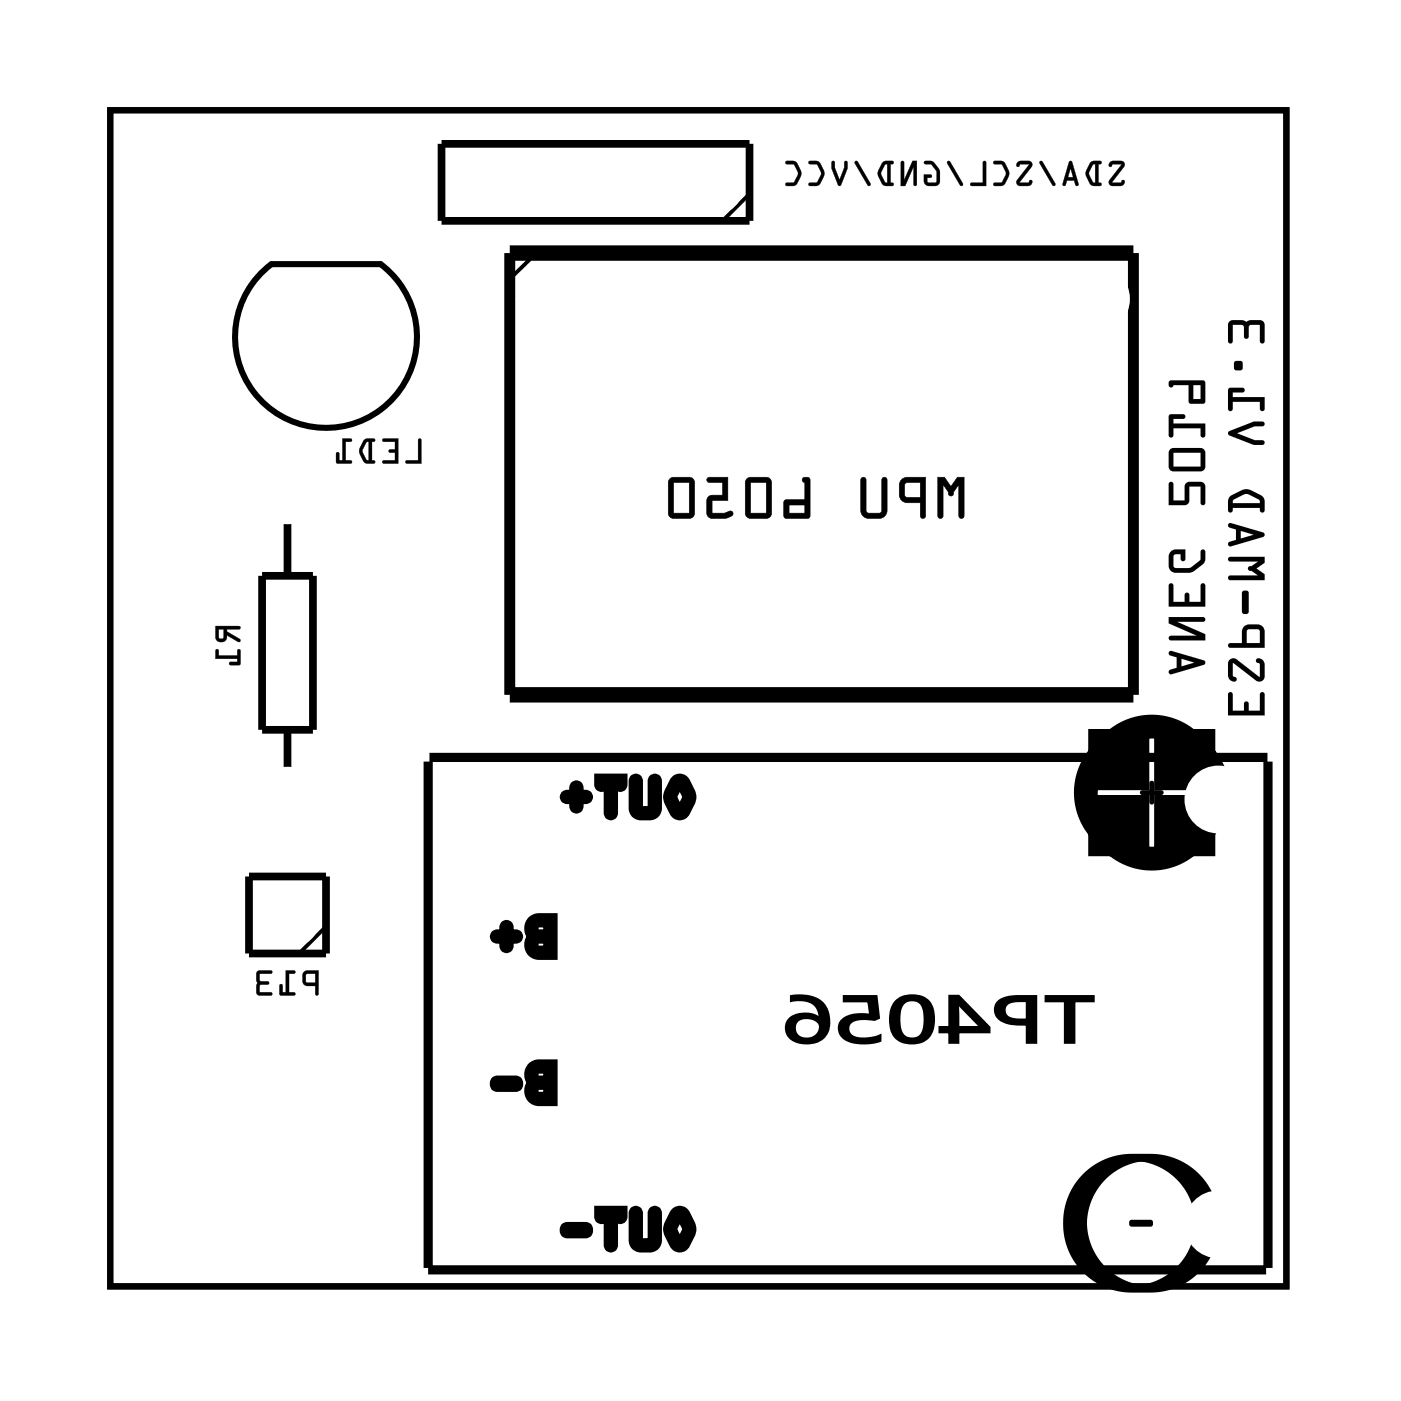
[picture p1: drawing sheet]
<svg xmlns="http://www.w3.org/2000/svg" width="46mm" height="46mm" viewBox="0 0 46 46" stroke-linecap="round" stroke-linejoin="round" font-family="sans-serif">
<path d="M3.6 3.6h38.8v38.8h-38.8zM9 8.7h3.6a3 3 0 0 1 .4 4.4 3 3 0 0 1-4.5 0 3 3 0 0 1 .4-4.4" fill="none" stroke="#000" stroke-width=".2"/>
<g fill="#000">
<path d="M37.9 25.8h.2v.3h.3l-.3 .1-.1 .3-.1-.3-.3-.1h.3zM37.3 40.3l.7-.1v.2v.1h-.7z"/>
<path d="M13.8 14.5v.7h-.4v.1h.5v-.8zM12.6 14.5v.1h.4v.2l-.2 .1h.2v.3h-.3l-.1 .1h.5v-.8zM12 14.5a.49 .49 0 0 0 0 .7h.4h-.1v-.6l.1-.1zM12.1 14.6h.1v.6l-.2-.3zM11.3 14.5v.7h-.1l-.1-.3v.4h.5v-.1h-.2v-.6l.2-.1z"/>
<path d="M13.8 14.5v.7h-.4v.1h.5v-.8zM13.8 14.5h.1v.8h-.5v-.1h.4zM12.6 14.5v.1h.4v.2l-.2 .1h.2v.3h-.3l-.1 .1h.5v-.8zM12.6 14.5h.5v.8h-.5l.4-.1v-.3h-.2l.2-.1v-.2h-.4zM12 14.5l-.2 .3 .1 .2 .1 .3h.3l.1-.1h-.1v-.6l.1-.1zM12 14.5h.4l-.1 .1v.6h.1l-.1 .1h-.3l-.1-.3v-.2zM12.1 14.6h.1v.6l-.2-.3zM12.1 14.6l-.2 .3 .3 .3v-.6zM11.3 14.5v.7h-.1v-.3h-.1v.4h.5v-.1h-.2v-.6h.2v-.1zM11.3 14.5h.3l-.2 .1v.6h.2v.1h-.5v-.4l.1 .3h.1z"/>
<path d="M30.9 15.7l.1 1.4 .1-.1v-1l.2 .2a.11 .11 0 0 0 .1 .2 .11 .11 0 0 0 .1-.2l.1-.2v1l.1 .1 .1-1.4h-.2l-.2 .3-.2-.3zM29.7 15.8v.2v.4l.1 .2h.6v.4l.1 .1v-1.4zM29.9 15.9h.5v.5h-.5zM28.4 15.8v1.1l.2 .2h.5l.2-.3v-1l-.2-.1v.1v1.1h-.4l-.1-.1v-1zM26.5 15.8v.7h-.6v.6l.8-.1v-1.2v-.1zM26 16.7h.5v.2h-.5zM24.6 15.8v1.2l.2 .1h.5l.2-.2-.1-1-.1-.2zM24.8 15.9h.5v1h-.5zM23.3 15.8l.1 .1h.4v.4l-.4 .1-.1 .6 .2 .1h.4a.15 .15 0 0 0 .2 0 .15 .15 0 0 0 0-.2h-.6v-.4h.5v-.8zM22.1 15.8v1.2l.1 .1h.6l.1-.2v-1l-.2-.2zM22.2 15.9h.5v1h-.5z"/>
<path d="M30.9 15.7v1.3a.1 .1 0 0 0 .1 .1 .1 .1 0 0 0 .1-.1v-1l.2 .2a.11 .11 0 0 0 .1 .2 .11 .11 0 0 0 .1-.2l.1-.2v1a.1 .1 0 0 0 .1 .1 .1 .1 0 0 0 .1-.1v-1.3h-.2l-.2 .3-.2-.3zM30.9 15.7h.3l.2 .4 .2-.4h.2l-.1 1.4-.1-.1v-1l-.2 .4-.3-.4v1v.1l-.2-.1zM29.7 15.8v.2v.4l.1 .2h.6l-.1 .4a.1 .1 0 0 0 .1 .1 .1 .1 0 0 0 .1-.1v-1.3h-.6zM29.7 15.8l.8-.1v1.4l-.1-.1v-.4h-.6l-.1-.2zM29.9 16l.5-.1v.5h-.5zM29.9 15.9v.5h.5v-.5zM28.4 15.8v1l.1 .2 .2 .1h.4l.2-.2v-1.1a.1 .1 0 0 0-.1-.1 .1 .1 0 0 0-.1 .1v1.1h-.4l-.1-.1v-1zM28.4 15.8h.2v1l.1 .1h.4v-1.1h.1l.1 1-.2 .3h-.5l-.2-.2zM26.5 15.8v.7h-.6v.6h.8v-1.3v-.1zM26.5 15.8h.2v1.2l-.8 .1v-.6h.7zM26 16.7h.5v.2h-.5zM26 16.6v.3h.6v-.3zM24.6 15.8v1.2l.2 .1h.5l.2-.2-.1-1.1-.1-.1zM24.6 15.8h.7l.1 .1v1l-.1 .2h-.5l-.2-.1zM24.8 15.9h.5v1h-.5zM24.8 15.9v1h.5v-1zM23.3 15.8l.1 .1h.4v.4l-.4 .1-.1 .6 .2 .1 .6-.1a.1 .1 0 0 0 .1-.1 .1 .1 0 0 0-.1 0h-.6v-.4h.5v-.8zM23.3 15.8l.7-.1v.8h-.5v.4h.6h.1l-.1 .1-.6 .1-.2-.1 .1-.6 .4-.1v-.4h-.4zM22.1 15.8l-.1 1.2 .2 .1h.6l.1-.2v-1.1l-.2-.1zM22.1 15.8h.6l.2 .1v1l-.1 .2h-.6l-.1-.1zM22.2 15.9h.5v1h-.5zM22.2 15.9v1h.5v-1z"/>
<path d="M36.6 5.4v.1l.1-.1h.3l-.4 .7h.4l.1-.2-.1 .1h-.3l.4-.6-.1-.1zM36 5.4a.49 .49 0 0 0 0 .7h.3l-.1-.1v-.6l.1-.1zM36.1 5.4v.6l-.2-.3zM35.3 5.3l-.2 .8 .1-.1h.2l.1 .1-.1-.8zM35.3 5.6l.1 .2h-.2zM34.3 5.3l.5 .8-.4-.8zM33.6 5.4v.1l.1-.1h.2l-.4 .7h.5v-.2l-.1 .1h-.3l.4-.6-.1-.1zM32.8 5.3v.1h.2l.2 .3-.2 .3h-.2v.1a.38 .38 0 0 0 .5-.4l-.2-.4zM32.4 5.3v.7h-.4v.1h.5v-.7zM31.3 5.3l.4 .8-.4-.8zM30.5 5.3v.1h.2l.2 .3-.1 .3h-.2v-.1h.1v-.1h-.2v.3h.3l.2-.1a.52 .52 0 0 0-.5-.7zM29.7 5.3v.8h.2l.2-.6v.6h.1v-.8h-.1l-.3 .6v-.5zM29.1 5.4a.49 .49 0 0 0 0 .7h.4l-.1-.1v-.6l.1-.1zM29.2 5.4h.1v.6l-.2-.3zM28.2 5.3l.5 .8-.4-.8zM27.4 5.3v.3l.2 .5h.1l.3-.5v-.3h-.1l-.2 .6-.2-.6zM26.7 5.3v.1h.2l.2 .3-.2 .3h-.2v.1a.38 .38 0 0 0 .5-.4l-.2-.4zM25.9 5.3v.1h.3l.1 .3-.1 .3h-.3l.1 .1a.38 .38 0 0 0 .4-.4l-.2-.4z"/>
<path d="M36.6 5.3v.2l.1-.1h.3l-.4 .7h.4l.1-.2-.1 .1h-.3l.4-.6-.1-.1zM36.6 5.4l.4-.1 .1 .1-.4 .6h.3l.1-.1-.1 .2h-.4l.4-.7h-.3l-.1 .1zM36 5.4l-.2 .3v.1l.2 .3h.3v-.1h-.1v-.6l.1-.1zM36 5.4l.3-.1-.1 .1v.6h.1v.1h-.3l-.2-.3v-.2zM36.1 5.4v.6l-.2-.3zM36.1 5.4l-.2 .3 .2 .3v-.6zM35.3 5.3l-.3 .8h.1l.1-.1h.2l.1 .1-.1-.8zM35.3 5.3h.1l.1 .8-.1-.2h-.2l-.1 .2h-.1zM35.3 5.6l.1 .2h-.2zM35.3 5.5l-.1 .4h.2zM34.3 5.3l.5 .8-.4-.8zM34.3 5.3h.1l.4 .8zM33.6 5.3v.2l.1-.1h.2l-.4 .7h.5v-.2l-.1 .1h-.3l.4-.6-.1-.1zM33.6 5.4l.3-.1 .1 .1-.4 .6h.3l.1-.1v.2h-.5l.5-.7h-.3l-.1 .1zM32.8 5.3v.1h.2l.2 .3-.2 .3h-.2v.1h.3l.2-.4-.2-.4zM32.8 5.3l.3 .1 .2 .4a.36 .36 0 0 1-.5 .3v-.1h.2l.2-.3-.2-.3h-.2zM32.4 5.3v.7h-.4v.1h.5v-.7zM32.4 5.3l.1 .1v.7h-.5v-.1h.4zM31.3 5.3l.4 .8h.1l-.5-.8zM31.3 5.3l.4 .8zM30.5 5.3v.1h.2l.2 .2v.4h-.3v-.1l.1-.1h-.2v.2l.1 .1h.3l.1-.1v-.4l-.2-.3zM30.5 5.3l.3 .1a.55 .55 0 0 1 .1 .7h-.3l-.1-.1v-.2h.2l-.1 .1v.1h.3v-.4l-.2-.2h-.2zM29.7 5.3v.8h.2l.2-.6v.6h.1v-.8h-.1l-.3 .6v-.5zM29.7 5.3l.1 .1v.5l.3-.6h.1v.8h-.1v-.6l-.2 .6h-.2zM29.1 5.4l-.1 .3v.1l.1 .3h.4v-.1h-.1v-.6l.1-.1zM29.1 5.4l.4-.1-.1 .1v.6h.1l-.1 .1h-.3l-.1-.3v-.2zM29.2 5.4h.1v.6l-.2-.3zM29.2 5.4l-.1 .3 .2 .3v-.6zM28.2 5.3l.5 .8-.4-.8zM28.2 5.3h.1l.4 .8zM27.4 5.3v.3l.2 .5h.1l.3-.5v-.3h-.2l-.1 .6-.2-.6zM27.4 5.3h.1l.2 .6 .2-.6 .1 .3-.3 .5-.3-.5zM26.7 5.3v.1h.2l.2 .3-.2 .3h-.2v.1h.3l.2-.4-.2-.4zM26.7 5.3l.3 .1 .2 .4a.36 .36 0 0 1-.5 .3v-.1h.2l.2-.3-.2-.3h-.2zM25.9 5.3v.1h.3l.1 .3-.1 .3h-.3v.1h.3l.2-.4-.2-.4zM25.9 5.3l.4 .1 .1 .4a.36 .36 0 0 1-.4 .3l-.1-.1h.3l.1-.3-.1-.3h-.3z"/>
<path d="M3.6 3.6v38.8h38.8v-38.8zM3.6 3.6h38.8v38.8h-38.8z"/>
<path d="M7.1 20.7v.3a.19 .19 0 0 0 .2 .2 .19 .19 0 0 0 .2-.2l.4 .2v-.1l-.4-.3h.4v-.1zM7.2 20.8h.2l-.1 .3-.1-.1zM7.1 21.4v.3h.7v.1l-.2 .1h.3v-.5l-.1 .2h-.6v-.2z"/>
<path d="M7.1 20.6v.4a.19 .19 0 0 0 .2 .2 .19 .19 0 0 0 .2-.2l.4 .2v-.1l-.4-.3h.4v-.1zM7.1 20.7h.8l-.4 .1 .4 .3v.1l-.4-.3a.19 .19 0 0 1-.2 .3 .19 .19 0 0 1-.2-.2zM7.2 20.8h.2l-.1 .3-.1-.1zM7.2 20.8v.2l.1 .1 .1-.3zM7.1 21.4v.3h.7v.1h-.2v.1h.3v-.5h-.1v.2h-.6v-.2zM7.1 21.4h.1v.2h.6l.1-.2v.5h-.3l.2-.1v-.1h-.7z"/>
<path d="M10 32.1v.3l.1 .1h.3v.3h.1v-.8zM10.1 32.1h.3v.3h-.3zM9.4 32v.7h-.1v-.2l-.1 .3h.5v-.1h-.2v-.6l.2-.1zM8.5 32v.8h.5v-.1h-.4v-.2l.3-.1h-.3v-.3h.3l.1-.1z"/>
<path d="M10 32.1v.3l.1 .1h.3v.3h.1v-.8zM10 32.1l.5-.1v.8l-.1-.3h-.3l-.1-.1zM10.1 32.1h.3v.3h-.3zM10.1 32.1v.3h.3v-.3zM9.4 32v.7h-.1v-.2h-.1v.3h.5v-.1h-.2v-.6h.2v-.1zM9.4 32h.3l-.2 .1v.6h.2v.1h-.5l.1-.3v.2h.1zM8.5 32v.8h.5v-.1h-.4v-.2l.3-.1h-.3v-.3h.3l.1-.1zM8.5 32h.5l-.4 .1v.3h.3l-.3 .1v.2h.3v.1h-.4z"/>
<path d="M17.5 35.2v.3a.31 .31 0 0 1 0 .5 .32 .32 0 0 0 .3 .3h.4v-1.2h-.4zM17.7 35.8h.4v.4l-.4-.1zM17.7 35.3h.4v.3h-.4zM16.3 35.7l.1 .2h.6l.1-.1-.1-.2z"/>
<path d="M17.5 30.4v.3a.31 .31 0 0 1 0 .4v.1a.32 .32 0 0 0 .3 .3h.4v-1.2h-.4zM17.7 31h.4v.3h-.4zM17.7 30.5l.4-.1v.4h-.4zM16.3 30.8l.1 .2h.2l.1 .3 .1-.3 .3-.1v-.1h-.3l-.1-.3-.1 .3z"/>
<path d="M17.4 35.1l-.1 .1a.54 .54 0 0 0 .2 .6l.1-.1-.1-.1a.51 .51 0 0 0-.2 .5 .51 .51 0 0 0 .5 .4h.6v-1.6a1.25 1.25 0 0 0-1 .2zM17.7 35.3h.5v-.2h-.1v1.2h.1v-.1h-.5l-.1-.1v-.2l.2-.2-.2-.2zM17.9 35.8v.4h.2v-.2h-.3v-.1l.3 .1v-.2zM17.5 35.7v.3a.32 .32 0 0 0 .3 .3h.4v-.7h-.4zM17.9 35.3v.3h.2v-.1h-.3v-.1h.3v-.1zM17.5 35.2v.3a.32 .32 0 0 0 .3 .3h.4v-.7h-.4zM16.2 35.5v.3l.1 .2h.7a.27 .27 0 0 0 .3-.3 .27 .27 0 0 0-.3-.2zM16.4 35.7l.1 .1v-.1l-.1 .1h.6l-.1-.1v.1l.1-.1z"/>
<path d="M17.4 30.3l-.1 .1a.54 .54 0 0 0 .2 .6l.1-.1-.1-.1a.51 .51 0 0 0-.2 .5 .51 .51 0 0 0 .5 .4h.6v-1.6a1.25 1.25 0 0 0-1 .2zM17.7 30.5l.5-.1v-.1h-.1v1.2h.1v-.1l-.5-.1h-.1v-.2l.2-.2-.2-.2zM17.9 31v.3h.2v-.1h-.3v-.1h.3v-.1zM17.5 30.9v.3a.32 .32 0 0 0 .3 .3h.4v-.7h-.4zM17.9 30.4v.4h.2v-.1h-.3v-.1h.3v-.2zM17.5 30.4v.3a.32 .32 0 0 0 .3 .3h.4v-.7h-.4zM16.2 30.7v.2v.2h.4v-.1h-.1v.2a.24 .24 0 0 0 .2 .2 .24 .24 0 0 0 .2-.2v-.2h-.1v.1h.2a.24 .24 0 0 0 .3-.2 .24 .24 0 0 0-.3-.2h-.2v.1h.1v-.2a.24 .24 0 0 0-.2-.3 .24 .24 0 0 0-.2 .3v.2h.1v-.1zM16.4 30.8l.1 .1-.1 .1h.4v-.4l-.1 .1-.1-.1v.4h.4l-.1-.1 .1-.1h-.4v.4l.1-.1 .1 .1v-.4z"/>
<path d="M22.3 25.7l-.3 .6 .2 .5a.21 .21 0 0 0 .4 0l.2-.6-.2-.5h-.2zM22.4 25.8l.3 .5-.3 .4-.2-.4zM20.9 25.7v1.1l.1 .1h.5l.2-.2v-1h-.1l-.1 .1v.9h-.4l-.1-1zM19.8 25.7v.3l.1-.2h.2v1l.1 .1v-1.1h.2l.1 .2v-.3zM18.6 26.2l.1 .2h.2l.1 .3 .1-.3 .3-.1v-.1h-.3l-.1-.3-.1 .3z"/>
<path d="M22.2 25.6l-.3 .7 .2 .6a.37 .37 0 0 0 .3 .2 .37 .37 0 0 0 .3-.2l.2-.4h-.1h.1l.1-.2-.3-.6a.36 .36 0 0 0-.5-.1zM22.2 25.8l.2 .1 .2-.1-.1 .1 .1 .3 .2-.1-.2 .1 .1 .1-.2 .4 .1 .1-.1-.1-.3 .1 .2-.1-.2-.3-.1 .1 .1-.1v-.2l-.1-.1 .1 .1 .2-.3zM22.3 25.9h.2h-.2l.2 .4 .1-.1-.1 .1 .1 .1-.1-.1-.2 .4 .1-.1h.1l-.1 .1h.1l-.1-.4-.2 .1 .2-.1-.2-.1 .2 .1 .1-.4-.1 .1zM22.3 25.8l.1 .1-.2-.1-.2 .5 .2 .5a.2 .2 0 0 0 .2 .1 .2 .2 0 0 0 .2-.1l-.1-.1 .1 .1 .2-.6-.2-.4-.1 .1 .1-.1-.1-.1zM20.8 25.6l-.1 1.1a.57 .57 0 0 0 .6 .4 .57 .57 0 0 0 .5-.4v-.9a.24 .24 0 0 0-.2-.3 .24 .24 0 0 0-.2 .3v.9v-.1h-.3l.1 .1v-1l-.2-.2zM20.9 25.8v1l.2 .1h.4l.2-.2v-.9h-.1h-.1v.9h-.1h-.3l-.1-.9zM19.6 25.5v.4a.24 .24 0 0 0 .3 .2 .24 .24 0 0 0 .2-.3h-.2v.2h.2v-.2h-.2v1a.24 .24 0 0 0 .3 .3 .24 .24 0 0 0 .2-.3v-1h-.2v.2h.2v-.2h-.2a.24 .24 0 0 0 .2 .3 .24 .24 0 0 0 .3-.2v-.4zM19.8 25.7v.1h.7v-.1h-.1v.2l.1-.1v.1v-.2h-.4v1.1v-.1l.1 .1v-1.1h-.4v.2v-.1l.1 .1v-.2zM18.5 26.1v.2v.2h.4v-.1h-.1v.2a.24 .24 0 0 0 .2 .2 .24 .24 0 0 0 .3-.2v-.2h-.2v.1h.2a.24 .24 0 0 0 .3-.2 .24 .24 0 0 0-.3-.2h-.2v.1h.2v-.2a.24 .24 0 0 0-.3-.3 .24 .24 0 0 0-.2 .3v.2h.1v-.1zM18.7 26.2l.1 .1-.1 .1h.4v-.4l-.1 .1-.1-.1v.4h.4l-.1-.1 .1-.1h-.4v.4l.1-.1 .1 .1v-.4z"/>
<path d="M34.5 32.9v.1h.6v1.4h.3v-1.4h.7v-.1zM32.9 33a.48 .48 0 0 0 0 .6 .48 .48 0 0 0 .5 .2h.5v.6h.3v-1.5h-.9zM33.2 33.2a.8 .8 0 0 1 .7-.2v.6a.56 .56 0 0 1-.8-.3zM31.3 32.8v1.1h-.3v.2h.3v.3h.3v-.3h1v-.2l-1-1.1zM31.6 33l.8 .9h-.8zM29.5 33a.82 .82 0 0 0-.1 1 .82 .82 0 0 0 .9 .4 .84 .84 0 0 0 .5-.8 .84 .84 0 0 0-.5-.8h-.4zM29.8 33.1a.46 .46 0 0 1 .6 0 .46 .46 0 0 1 .1 .5 .46 .46 0 0 1-.4 .7 .46 .46 0 0 1-.4-.7zM27.8 32.9v.1h.9v.5h-.1a.65 .65 0 0 0-.9 .5 1.07 1.07 0 0 0 1.2 .4l.1-.1v-.1l-.5 .1a.36 .36 0 0 1-.4-.1 .36 .36 0 0 1 0-.5l.9-.1-.1-.7zM26.1 32.9v.1a.65 .65 0 0 1 .9 .6 .68 .68 0 0 0-1.1 .3 .74 .74 0 0 0 1.1 .4 .74 .74 0 0 0 .2-1.1 1.24 1.24 0 0 0-1.1-.3zM26.3 33.7l.1-.1a.38 .38 0 0 1 .5 0 .38 .38 0 0 1 .1 .5 .4 .4 0 0 1-.6 .1 .4 .4 0 0 1-.1-.5z"/>
<path d="M34.5 32.8v.3l.6-.1v1.4h.4l-.1-1.4 .7 .1v-.3zM34.5 32.9h1.6v.1h-.7v1.4h-.3l.1-1.4h-.7zM32.9 33a.51 .51 0 0 0 0 .6 .51 .51 0 0 0 .5 .2h.5l-.1 .6h.4v-1.6l-.9 .1zM33 33.1l.3-.2h.9v1.5h-.3v-.6a.93 .93 0 0 1-1-.4zM33.2 33.2l.2-.1 .5-.1v.6a.51 .51 0 0 1-.7-.3zM33.1 33.2a.41 .41 0 0 0 .1 .4 .41 .41 0 0 0 .5 .1h.2v-.7a.85 .85 0 0 0-.8 .2zM31.3 32.8v1.1l-.3-.1v.3h.3v.3h.3v-.3h1.1v-.2l-1.1-1.1zM31.3 32.8h.3l1 1.1v.2l-1.1-.1 .1 .4h-.3l.1-.4h-.4v-.1h.4zM31.5 33.1l.9 .8h-.8v-.9zM31.5 33v.9h.9l-.8-.9zM29.5 33a.85 .85 0 0 0-.1 1 .85 .85 0 0 0 .9 .4 .86 .86 0 0 0 .5-.8 .86 .86 0 0 0-.5-.8l-.6 .1zM29.6 33.1a.7 .7 0 0 1 .9-.1 .7 .7 0 0 1 .2 .8 .68 .68 0 0 1-.8 .6 .68 .68 0 0 1-.5-.9zM29.8 33.1a.42 .42 0 0 1 .6 0 .42 .42 0 0 1 .1 .5 .4 .4 0 0 1-.2 .6 .4 .4 0 0 1-.5-.2 1.03 1.03 0 0 1 0-.9zM29.8 33.1a.82 .82 0 0 0 .2 1.2 .56 .56 0 0 0 .5-.2 .56 .56 0 0 0 .1-.6 .47 .47 0 0 0-.3-.5 .47 .47 0 0 0-.5 .1zM27.8 32.8v.3l.9-.1v.5v-.1h-.1a.7 .7 0 0 0-1 .6 1.12 1.12 0 0 0 1.3 .4h.2v-.3a.88 .88 0 0 1-1.1-.1 .47 .47 0 0 1 .7-.3l.3-.1-.1-.8zM27.8 32.9h1.1l.1 .7h-.4a.54 .54 0 0 0-.7 .4 .94 .94 0 0 0 1.2 .2h-.1v.1l-.4 .1a.65 .65 0 0 1-.9-.6 .96 .96 0 0 1 1.1-.3l-.1-.5h-.9zM26.1 32.8v.3a.69 .69 0 0 1 1 .5 .73 .73 0 0 0-1.2 .3 .79 .79 0 0 0 1.2 .4 .79 .79 0 0 0 .1-1.2 1.38 1.38 0 0 0-1.1-.3zM26.1 32.9a.83 .83 0 0 1 1.1 .4 .83 .83 0 0 1-.3 1 .55 .55 0 0 1-.7 0 .55 .55 0 0 1-.1-.7 .86 .86 0 0 1 1 0 .68 .68 0 0 0-1-.6zM26.3 33.7l.2-.1a.35 .35 0 0 1 .5 .4 .35 .35 0 0 1-.5 .2 .31 .31 0 0 1-.2-.5zM26.3 33.6a.43 .43 0 0 0 .3 .7 .43 .43 0 0 0 .4-.6 .66 .66 0 0 0-.7-.1z"/>
<path d="M38.6 21.5v.1l.2 .1v.3l-.2 .1v.1l1.2-.3-.1-.1zM38.6 21.5l1.1 .3 .1 .1-1.2 .3v-.1l.2-.1v-.3l-.2-.1zM39 21.7l.4 .2-.4 .1zM39 21.7v.3l.4-.1zM38.6 20.4v.2l.9 .4h-.9v.1h1.2v-.2l-1-.4h.9h.1l-.1-.1zM38.5 20.4h1.2h.1l-.1 .1h-.9l1 .4v.2h-1.2v-.1h.9l-1-.4zM38.6 19.3v.7h1.2l-.1-.8-.1 .1v.6h-.4v-.4l-.1 .4h-.4v-.6zM38.6 19.3h.1v.6h.4l.1-.4v.4h.4v-.6l.1-.1 .1 .8h-1.3zM38.6 18.2v.6l.2 .1a.83 .83 0 0 0 .9-.3l.1-.2-.1-.3-.1 .1v.3l-.4 .2h-.4h-.1l.1-.4h.1l.1 .2h.1v-.4zM38.6 18.2l.5-.1v.4h-.1l-.1-.2h-.2l.1 .4h.5l.3-.2 .1-.4 .1 .1-.1 .3-.4 .4h-.6l-.2-.2zM38.6 15.9v.8l.6-.1v-.6h.4v.6h.2v-.6l-.1-.1h-.6v.6h-.4v-.6zM38.6 15.9h.1v.6h.4v-.6h.6l.1 .1v.6h-.2v-.6h-.4v.6l-.7 .1zM38.6 14.8v.6v.1h1h.1l.1-.6-.1-.1zM38.6 14.8h1.1l.1 .1-.1 .6-.1 .1-1-.1-.1-.1zM38.7 14.9h.9v.5h-.9zM38.7 14.9v.5h.9v-.5zM38.6 13.7v.7h.1v-.3h.9v.3h.2v-.4h-1.1v-.2h.4v-.1zM38.6 13.7h.5v.1h-.4v.2h1.1v.4h-.2v-.3h-.9v.3h-.1zM38.6 12.6v.2l.6-.1 .1 .6h.5l-.1-.7zM38.6 12.6h1.1l.1 .7h-.5l-.1-.6-.6 .1zM39.4 12.7h.2v.5h-.2zM39.4 12.7v.5h.2v-.5z"/>
<path d="M38.6 21.5v.1l.2 .1v.3l-.2 .1v.1l1.2-.3-.1-.1zM39 21.7l.4 .2-.4 .1zM38.6 20.4v.2l.9 .4h-.9v.1h1.2v-.2l-1-.4h.9l.1-.1h-.1zM38.6 19.3v.7h1.2l-.1-.8-.1 .1v.6h-.4v-.4l-.1 .4h-.4v-.6zM38.6 18.2v.5l.1 .2a.76 .76 0 0 0 1.1-.7l-.2-.1v.4l-.3 .2h-.5h-.1v-.4h.2l.1 .2h.1v-.4zM38.6 15.9v.8l.6-.1v-.6h.4v.6h.2v-.6l-.1-.1h-.6v.6h-.4v-.6zM38.6 14.8v.6v.1h1h.1l.1-.6-.1-.1zM38.7 14.9h.9v.5h-.9zM38.6 13.7v.7h.1v-.3h.9v.3h.2v-.4h-1.1v-.2h.4v-.1zM38.6 12.6v.2l.6-.1 .1 .6h.5l-.1-.7zM39.4 12.7h.2v.5h-.2z"/>
<path d="M36.4 24.2a2.31 2.31 0 0 0-.7 1.9h2.2v-2.2a2.27 2.27 0 0 0-2.5 2.2 2.27 2.27 0 0 0 2.5 2.3v-2.2h-2.2a2.27 2.27 0 0 0 2.3 2.5 2.27 2.27 0 0 0 2.2-2.5h-2.1v2.2a2.27 2.27 0 0 0 2.5-2.3 2.27 2.27 0 0 0-2.5-2.2v2.2h2.1a2.26 2.26 0 0 0-1.2-2.3 2.26 2.26 0 0 0-2.6 .4zM35.9 24v2.5a2.1 2.1 0 0 1 2.1-2.1 2.1 2.1 0 0 1 2.1 2.1v-2.5h-2.4a2.1 2.1 0 0 1 2.1 2.1 2.1 2.1 0 0 1-2.1 2.1h2.4v-2.4a2.1 2.1 0 0 1-2.1 2.1 2.1 2.1 0 0 1-2.1-2.1v2.4h2.4a2.1 2.1 0 0 1-2.1-2.1 2.1 2.1 0 0 1 2.1-2.1z"/>
<path d="M40.5 22.9v.7h1.2v-.8l-.1 .1v.5h-.4l-.1-.3-.1 .3h-.3v-.5zM40.6 21.8l-.1 .5 .1 .2 .2-.1-.1-.1v-.4l.8 .6 .2-.1v-.5l-.1-.2-.2 .1 .2 .1-.1 .4-.8-.6zM41 20.7v.5h-.4l-.1 .1 1.2 .1-.1-.7-.1-.1zM41.1 20.8h.4l.1 .4h-.5zM41 19.5v.7l.1 .1 .1-.1v-.6zM40.5 18.4l.1 .1h.9l-.3 .3 .3 .2h-.9h-.1l.1 .1h1.1v-.2l-.3-.1 .3-.2v-.2zM40.5 17.3v.1l.3 .1v.3l-.3 .1 .1 .1 1.1-.3v-.1zM40.9 17.5l.5 .1-.5 .2zM40.6 16.4l-.1 .4 .1 .1 .1-.1h.9l.1 .1v-.5a.71 .71 0 0 0-1.1-.1zM40.7 16.5l.4-.2 .4 .2 .1 .1h-.9zM40.5 14.2l.1 .2 .8 .3 .3-.1v-.1h-.3l-.6-.2 .6-.2h.3v-.2h-.3zM40.5 12.8l.1 .8 .1-.1v-.2h.9v.2h.1v-.4h-1v-.2h.3l.1-.1zM40.7 11.9v.3h.3v-.3zM40.6 10.6v.7h.1v-.6h.3l.1 .5 .1-.1v-.4h.4v.6h.1v-.6l-.1-.1z"/>
<path d="M40.5 22.9v.7h1.2v-.8l-.1 .1v.5h-.4l-.1-.3-.1 .3h-.3v-.5zM40.5 22.9h.2v.5h.3l.1-.3 .1 .3h.4v-.5l.1-.1v.8h-1.2zM40.6 21.8l-.1 .5 .1 .2 .2-.1-.1-.1v-.4l.7 .5 .2 .1 .1-.1v-.5l-.1-.2-.2 .1 .2 .1-.1 .4-.8-.6zM40.6 21.8h.2l.7 .5 .1-.4-.2-.1 .2-.1 .1 .2v.5l-.2 .1-.8-.6v.4l.1 .1-.2 .1-.1-.2zM41 20.7v.5h-.4l-.1 .1 1.2 .1-.1-.7-.4-.1zM41 20.7l.5-.1 .1 .1 .1 .7-1.2-.1 .1-.1h.4zM41.1 20.8h.4l.1 .4h-.5zM41.1 20.8v.4h.5l-.1-.4zM41 19.5v.7l.1 .1 .1-.1v-.6zM41 19.5l.2 .1v.6l-.1 .1-.1-.1zM40.5 18.4l.1 .1h.9l-.3 .3 .3 .2h-.9h-.1l.1 .1h1.1v-.2l-.3-.1 .3-.2v-.2zM40.5 18.4h1.2v.2l-.3 .2 .3 .1v.2h-1.1l-.1-.1h.1h.9l-.3-.2 .3-.3h-.9zM40.5 17.3v.1l.3 .1v.3l-.3 .1 .1 .1 1.1-.3v-.1zM40.5 17.3l1.2 .3v.1l-1.1 .3-.1-.1 .3-.1v-.3l-.3-.1zM40.9 17.5l.5 .1-.5 .2zM40.9 17.5v.3l.5-.2zM40.6 16.4l-.1 .1 .1 .4 .1-.1h.9v.1h.1v-.5l-.4-.2-.3-.1zM40.6 16.4l.4-.3 .3 .1 .4 .2v.5h-.1v-.1h-.9l-.1 .1-.1-.4zM40.7 16.5l.4-.2 .4 .2 .1 .1h-.9zM40.7 16.5v.1h.9l-.1-.1-.4-.2zM40.5 14.2l.1 .2 .8 .3 .3-.1v-.1h-.3l-.6-.2 .6-.2h.3v-.2h-.3zM40.5 14.2l.9-.3h.3v.2h-.3l-.6 .2 .6 .2h.3v.1l-.3 .1-.8-.3zM40.5 12.8l.1 .8 .1-.1v-.2h.9v.2h.1v-.4h-1v-.2h.3l.1-.1zM40.5 12.8h.6l-.1 .1h-.3v.2h1v.4h-.1v-.2h-.9v.2l-.1 .1zM40.7 11.9v.3h.3v-.3zM40.7 11.9h.3v.3h-.3zM40.6 10.6v.7h.1v-.6h.3l.1 .5 .1-.5h.4v.6h.1v-.6l-.1-.1zM40.6 10.6h1l.1 .1v.6h-.1v-.6h-.4v.4l-.1 .1-.1-.5h-.3v.6h-.1z"/>
<path d="M22.3 40l-.3 .5 .2 .5a.21 .21 0 0 0 .4 0l.2-.5-.2-.5-.2-.1zM22.4 40.1l.3 .4-.3 .5-.2-.5zM20.9 40v1l.1 .1h.5l.2-.2v-.9l-.1-.1-.1 .1v1h-.4v-.1l-.1-.9zM19.8 39.9v.3l.1-.1h.2v1l.1 .1v-1.1h.2l.1 .1v-.3zM18.6 40.5l.1 .2h.6l.1-.1-.1-.1z"/>
<path d="M22.2 39.9l-.3 .6 .2 .6a.37 .37 0 0 0 .3 .2 .37 .37 0 0 0 .3-.2l.2-.3-.1-.1 .1 .1 .1-.3-.3-.5a.36 .36 0 0 0-.5-.1zM22.2 40l.2 .1 .2-.1-.1 .1 .1 .4 .2-.1-.2 .1 .1 .1-.2 .4h.1h-.1h-.3h.2l-.2-.4-.1 .1 .1-.1v-.1l-.1-.1 .1 .1 .2-.4zM22.3 40.2l.2-.1-.2 .1 .2 .3h.1h-.1l.1 .1h-.1l-.2 .3 .1-.1 .1 .1-.1 .1 .1-.1-.1-.3h-.2h.2l-.2-.1h.2l.1-.3h-.1zM22.3 40l.1 .1-.2-.1-.2 .5 .2 .5a.2 .2 0 0 0 .2 .2 .2 .2 0 0 0 .2-.2h-.1h.1l.2-.5-.2-.5-.1 .1 .1-.1h-.1zM20.8 39.8l-.1 1.1a.57 .57 0 0 0 .6 .4 .57 .57 0 0 0 .5-.4v-.9a.24 .24 0 0 0-.2-.2 .24 .24 0 0 0-.2 .2v.9v-.1h-.3l.1 .1v-1l-.2-.1zM20.9 40v1l.2 .2 .4-.1 .2-.2v-.9l-.1 .1-.1-.1v.9l-.1 .1h-.3l-.1-1v.1zM19.6 39.8v.3a.24 .24 0 0 0 .3 .3 .24 .24 0 0 0 .2-.3h-.2v.1h.2v-.1h-.2v1a.24 .24 0 0 0 .3 .2 .24 .24 0 0 0 .2-.2v-1h-.2v.1h.2v-.1h-.2a.24 .24 0 0 0 .2 .3 .24 .24 0 0 0 .3-.3v-.3zM19.8 39.9v.2h.7v-.2h-.1v.2h.1v-.2h-.4v1.2v-.1l.1 .1v-1.2h-.4v.2h.1v-.2zM18.5 40.4v.2l.1 .2h.7a.27 .27 0 0 0 .3-.2 .27 .27 0 0 0-.3-.3zM18.7 40.5l.1 .1v-.1l-.1 .1h.6l-.1-.1v.1l.1-.1z"/>
<path d="M35.7 38.7a2.29 2.29 0 0 0-.5 2.5 2.29 2.29 0 0 0 2.1 1.4h.7a2.29 2.29 0 0 0 2.2-2.3 2.29 2.29 0 0 0-2.2-2.2h-.7a2.26 2.26 0 0 0-1.6 .6zM36.4 38.9a2.1 2.1 0 0 1 1.6-.6h-.7a2.1 2.1 0 0 1 2.1 2.1v-.1a2.1 2.1 0 0 1-2.1 2.1h.7a2.1 2.1 0 0 1-2.1-2.1v.1a2.1 2.1 0 0 1 .5-1.5z"/>
</g>
<path d="M8.6 19h1.7v5.1h-1.7zM9.5 17.2v1.8M14.6 4.7h10.1v2.6h-10.1zM8.2 28.9h2.6v2.6h-2.6zM9.5 24.1v1.3" fill="none" stroke="#000" stroke-width=".25"/>
<path d="M24.7 6.4l-.9 .9M10.8 30.6l-.9 .9" fill="none" stroke="#000" stroke-width=".13"/>
<path d="M16.8 8.3h20.6v14.6h-20.6z" fill="none" stroke="#000" stroke-width=".43"/>
<path d="M17.7 8.4l-.9 .8" fill="none" stroke="#000" stroke-width=".12"/>
<path d="M14.1 25.1v16.7M14.2 25h27.6M41.8 25.1v16.7M14.1 41.9h27.7" fill="none" stroke="#000" stroke-width=".3"/>
<circle cx="9.5" cy="16.2" r=".7" fill="#fff"/>
<circle cx="9.5" cy="16.2" r=".7" fill="none" stroke="#fff" stroke-width=".76" stroke-linecap="butt"/>
<circle cx="9.5" cy="26.4" r=".7" fill="#fff"/>
<circle cx="9.5" cy="26.4" r=".7" fill="none" stroke="#fff" stroke-width=".76" stroke-linecap="butt"/>
<circle cx="10.8" cy="12.4" r=".6" fill="#fff"/>
<circle cx="10.8" cy="12.4" r=".6" fill="none" stroke="#fff" stroke-width=".65" stroke-linecap="butt"/>
<path d="M10.2 11.8h1.2v1.2h-1.2z" fill="#fff"/>
<path d="M10.2 11.8h1.2v1.2h-1.2z" fill="none" stroke="#fff" stroke-width=".65" stroke-linecap="butt"/>
<circle cx="10.8" cy="9.9" r=".6" fill="#fff"/>
<circle cx="10.8" cy="9.9" r=".6" fill="none" stroke="#fff" stroke-width=".65" stroke-linecap="butt"/>
<circle cx="9.5" cy="30.2" r=".74" fill="#fff"/>
<circle cx="9.5" cy="30.2" r=".74" fill="none" stroke="#fff" stroke-width=".76" stroke-linecap="butt"/>
<circle cx="23.5" cy="6" r=".74" fill="#fff"/>
<circle cx="23.5" cy="6" r=".74" fill="none" stroke="#fff" stroke-width=".76" stroke-linecap="butt"/>
<circle cx="20.9" cy="6" r=".74" fill="#fff"/>
<circle cx="20.9" cy="6" r=".74" fill="none" stroke="#fff" stroke-width=".76" stroke-linecap="butt"/>
<circle cx="18.4" cy="6" r=".74" fill="#fff"/>
<circle cx="18.4" cy="6" r=".74" fill="none" stroke="#fff" stroke-width=".76" stroke-linecap="butt"/>
<circle cx="15.8" cy="6" r=".74" fill="#fff"/>
<circle cx="15.8" cy="6" r=".74" fill="none" stroke="#fff" stroke-width=".76" stroke-linecap="butt"/>
<circle cx="18.1" cy="9.9" r=".74" fill="#fff"/>
<circle cx="18.1" cy="9.9" r=".74" fill="none" stroke="#fff" stroke-width=".76" stroke-linecap="butt"/>
<circle cx="20.7" cy="9.9" r=".74" fill="#fff"/>
<circle cx="20.7" cy="9.9" r=".74" fill="none" stroke="#fff" stroke-width=".76" stroke-linecap="butt"/>
<circle cx="23.2" cy="9.9" r=".74" fill="#fff"/>
<circle cx="23.2" cy="9.9" r=".74" fill="none" stroke="#fff" stroke-width=".76" stroke-linecap="butt"/>
<circle cx="25.8" cy="9.9" r=".74" fill="#fff"/>
<circle cx="25.8" cy="9.9" r=".74" fill="none" stroke="#fff" stroke-width=".76" stroke-linecap="butt"/>
<circle cx="18.1" cy="9.9" r=".74" fill="#fff"/>
<circle cx="18.1" cy="9.9" r=".74" fill="none" stroke="#fff" stroke-width=".76" stroke-linecap="butt"/>
<circle cx="20.7" cy="9.9" r=".74" fill="#fff"/>
<circle cx="20.7" cy="9.9" r=".74" fill="none" stroke="#fff" stroke-width=".76" stroke-linecap="butt"/>
<circle cx="23.2" cy="9.9" r=".74" fill="#fff"/>
<circle cx="23.2" cy="9.9" r=".74" fill="none" stroke="#fff" stroke-width=".76" stroke-linecap="butt"/>
<circle cx="25.8" cy="9.9" r=".74" fill="#fff"/>
<circle cx="25.8" cy="9.9" r=".74" fill="none" stroke="#fff" stroke-width=".76" stroke-linecap="butt"/>
<circle cx="36.2" cy="9.9" r=".74" fill="#fff"/>
<circle cx="36.2" cy="9.9" r=".74" fill="none" stroke="#fff" stroke-width=".76" stroke-linecap="butt"/>
<circle cx="33.6" cy="9.9" r=".74" fill="#fff"/>
<circle cx="33.6" cy="9.9" r=".74" fill="none" stroke="#fff" stroke-width=".76" stroke-linecap="butt"/>
<circle cx="31.1" cy="9.9" r=".74" fill="#fff"/>
<circle cx="31.1" cy="9.9" r=".74" fill="none" stroke="#fff" stroke-width=".76" stroke-linecap="butt"/>
<circle cx="28.5" cy="9.9" r=".74" fill="#fff"/>
<circle cx="28.5" cy="9.9" r=".74" fill="none" stroke="#fff" stroke-width=".76" stroke-linecap="butt"/>
<circle cx="40.2" cy="26.4" r=".74" fill="#fff"/>
<circle cx="40.2" cy="26.4" r=".74" fill="none" stroke="#fff" stroke-width=".76" stroke-linecap="butt"/>
<circle cx="40.2" cy="40.4" r=".74" fill="#fff"/>
<circle cx="40.2" cy="40.4" r=".74" fill="none" stroke="#fff" stroke-width=".76" stroke-linecap="butt"/>
<circle cx="17.1" cy="26.4" r=".74" fill="#fff"/>
<circle cx="17.1" cy="26.4" r=".74" fill="none" stroke="#fff" stroke-width=".76" stroke-linecap="butt"/>
<circle cx="17.1" cy="28.9" r=".74" fill="#fff"/>
<circle cx="17.1" cy="28.9" r=".74" fill="none" stroke="#fff" stroke-width=".76" stroke-linecap="butt"/>
<circle cx="17.1" cy="37.8" r=".74" fill="#fff"/>
<circle cx="17.1" cy="37.8" r=".74" fill="none" stroke="#fff" stroke-width=".76" stroke-linecap="butt"/>
<circle cx="17.1" cy="40.4" r=".74" fill="#fff"/>
<circle cx="17.1" cy="40.4" r=".74" fill="none" stroke="#fff" stroke-width=".76" stroke-linecap="butt"/>
<circle cx="8.2" cy="37.8" r="4" fill="#fff"/>
<circle cx="8.2" cy="37.8" r="4" fill="none" stroke="#fff" stroke-width=".25"/>
<circle cx="5.7" cy="7.3" r="1.6" fill="#fff"/>
<circle cx="5.7" cy="7.3" r="1.6" fill="none" stroke="#fff" stroke-width=".25"/>
<circle cx="40" cy="7.3" r="1.6" fill="#fff"/>
<circle cx="40" cy="7.3" r="1.6" fill="none" stroke="#fff" stroke-width=".25"/>
</svg>
